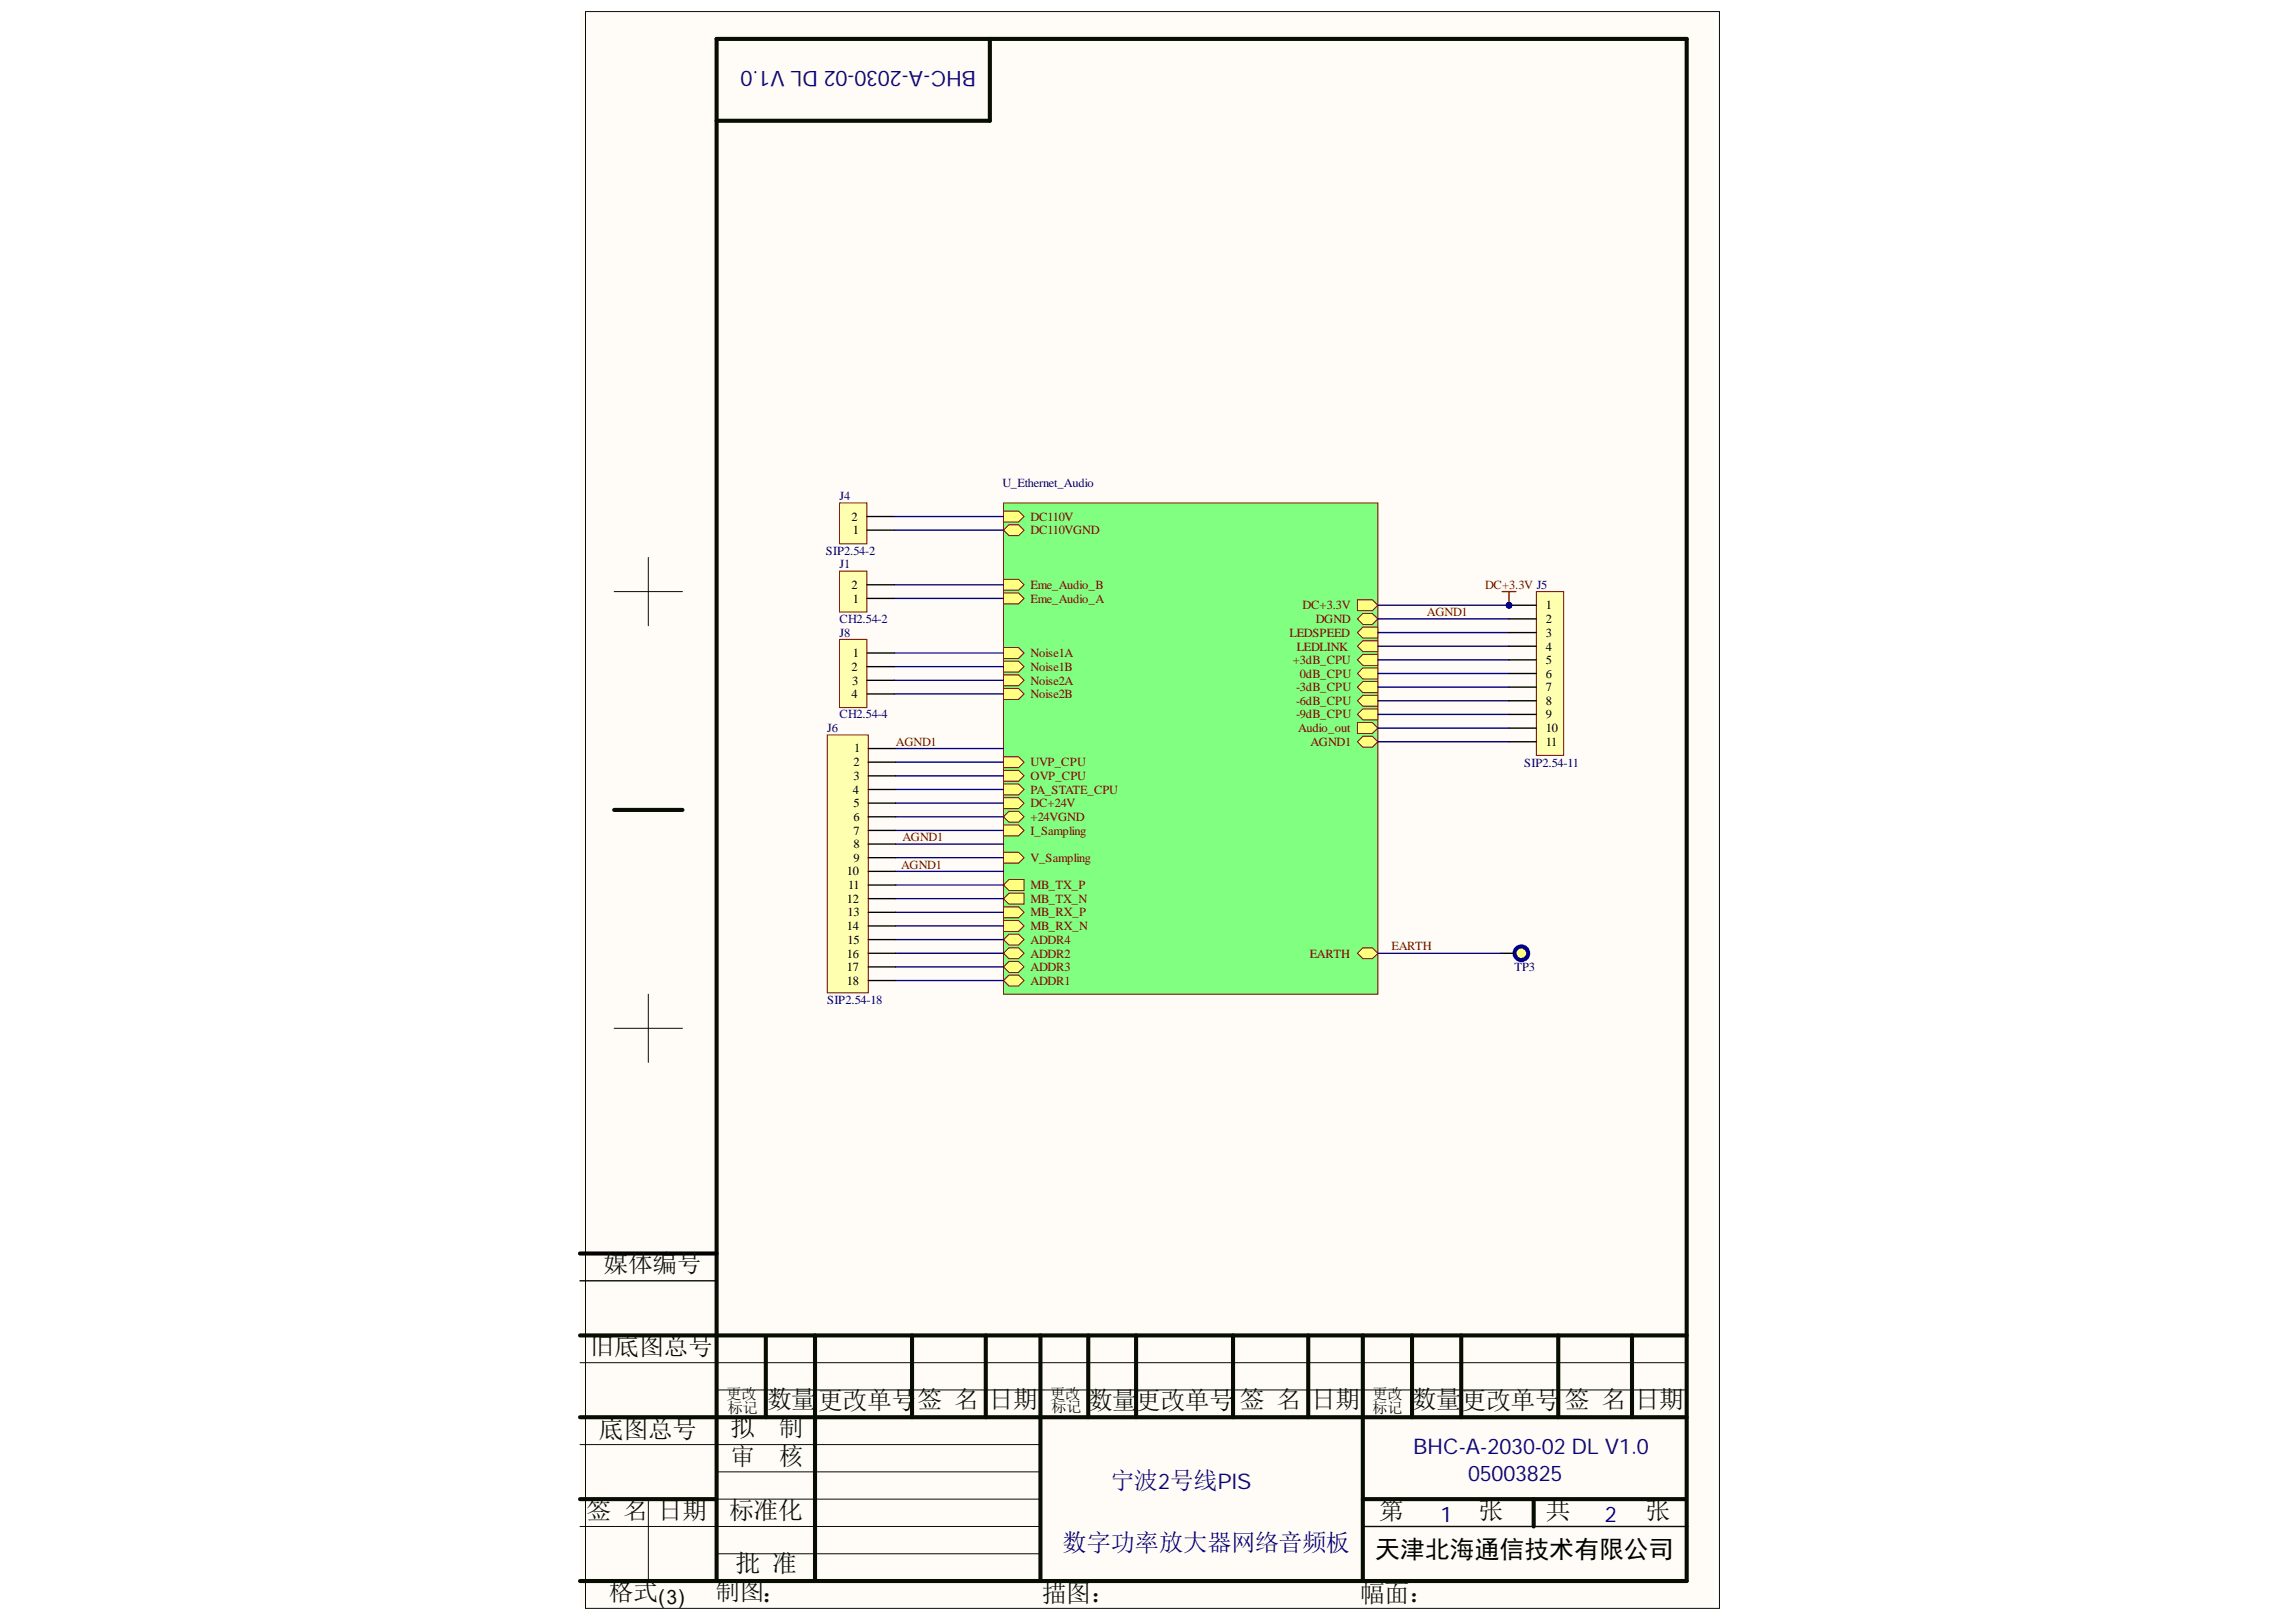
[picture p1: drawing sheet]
<svg xmlns="http://www.w3.org/2000/svg" width="297mm" height="210mm" viewBox="0 0 297 210" stroke-linecap="round" stroke-linejoin="round" font-family="sans-serif">
<defs><g id="words">
<g font-size="3.2" fill="#080d02">
<text x="78.1" y="164.7">媒体编号</text>
<text x="76.3" y="175.3">旧底图总号</text>
<text x="94.5" y="185.9">拟</text>
<text x="99.2" y="182.2">数量</text>
<text x="100.8" y="185.9">制</text>
<text x="105.8" y="182.3">更改单号</text>
<text x="118.7" y="182.2">签 名</text>
<text x="127.9" y="182.2">日期</text>
<text x="140.8" y="182.3">数量更改单号</text>
<text x="160.4" y="182.2">签 名</text>
<text x="169.6" y="182.2">日期</text>
<text x="182.6" y="182.2">数量</text>
<text x="189.1" y="182.3">更改单号</text>
<text x="202.4" y="182.2">签 名</text>
<text x="211.5" y="182.2">日期</text>
<text x="77.5" y="186">底图总号</text>
<text x="94.5" y="189.6">审</text>
<text x="100.8" y="189.6">核</text>
<text x="75.9" y="196.6">签 名</text>
<text x="85.1" y="196.6">日期</text>
<text x="94.3" y="196.6">标准化</text>
<text x="178.4" y="196.6">第</text>
<text x="191.3" y="196.6">张</text>
<text x="200" y="196.6">共</text>
<text x="212.9" y="196.6">张</text>
<text x="95.2" y="203.4">批 准</text>
<text x="78.8" y="207.1">格式</text>
<text x="92.6" y="207.1">制图：</text>
<text x="134.8" y="207.3">描图：</text>
<text x="176" y="207.3">幅面：</text>
</g>
<text font-size="3.2" x="177.9" y="201.6">天津北海通信技术有限公司</text>
<text font-size="3.1" fill="#11037f" x="143.6" y="192.7">宁波</text>
<text font-size="3.1" fill="#000080" x="137.5" y="200.7">数字功率放大器网络音频板</text>
<g font-size="2.8" fill="#11037f">
<text x="126.3" y="9.1" transform="rotate(-180 126.3 9.1)">BHC-A-2030-02 DL V1.0</text>
<text x="182.8" y="188.2">BHC-A-2030-02 DL V1.0</text>
<text x="189.9" y="191.6">05003825</text>
<text x="149.8" y="192.7">2号线PIS</text>
</g>
<g font-size="2.8" fill="#000080">
<text x="186.4" y="197">1</text>
<text x="207.6" y="197">2</text>
</g>
<g font-size="1.9" fill="#080d02">
<text x="94" y="181.1">更改</text>
<text x="135.9" y="181.1">更改</text>
<text x="177.6" y="181.1">更改</text>
</g>
<g font-size="1.9">
<text x="94.2" y="182.8">标记</text>
<text x="136" y="182.7">标记</text>
<text x="177.6" y="182.8">标记</text>
</g>
<g font-size="1.6" fill="#000080">
<text x="108.6" y="64.7">J4</text>
<text x="129.7" y="63">U_Ethernet_Audio</text>
<text x="106.8" y="71.8">SIP2.54-2</text>
<text x="108.6" y="73.5">J1</text>
<text x="108.6" y="80.6">CH2.54-2</text>
<text x="108.6" y="82.4">J8</text>
<text x="107" y="94.8">J6</text>
<text x="108.6" y="93">CH2.54-4</text>
<text x="197.2" y="99.3">SIP2.54-11</text>
<text x="195.9" y="125.7">TP3</text>
<text x="107" y="129.9">SIP2.54-18</text>
</g>
<g font-size="1.6">
<text x="110.1" y="67.4">2</text>
<text x="110.3" y="69.1">1</text>
<text x="110.1" y="76.2">2</text>
<text x="110.3" y="78">1</text>
<text x="200" y="78.9">1</text>
<text x="200" y="80.6">2</text>
<text x="200" y="82.4">3</text>
<text x="110.1" y="86.8">2</text>
<text x="110.2" y="88.6">3</text>
<text x="110.3" y="85">1</text>
<text x="200" y="84.2">4</text>
<text x="200" y="86">5</text>
<text x="200" y="87.7">6</text>
<text x="200" y="89.4">7</text>
<text x="110.1" y="90.4">4</text>
<text x="200" y="91.2">8</text>
<text x="200" y="93">9</text>
<text x="200" y="94.8">10</text>
<text x="110.4" y="99.1">2</text>
<text x="110.4" y="100.9">3</text>
<text x="110.5" y="97.4">1</text>
<text x="200" y="96.5">11</text>
<text x="110.3" y="102.7">4</text>
<text x="110.4" y="104.5">5</text>
<text x="110.4" y="106.3">6</text>
<text x="109.6" y="113.3">10</text>
<text x="110.4" y="108">7</text>
<text x="110.4" y="109.8">8</text>
<text x="110.4" y="111.6">9</text>
<text x="109.6" y="116.8">12</text>
<text x="109.6" y="118.6">13</text>
<text x="109.7" y="115">11</text>
<text x="109.6" y="120.4">14</text>
<text x="109.6" y="123.9">16</text>
<text x="109.6" y="125.7">17</text>
<text x="109.6" y="122.1">15</text>
<text x="109.6" y="127.5">18</text>
</g>
<g font-size="1.6" fill="#800000">
<text x="133.3" y="67.4">DC110V</text>
<text x="133.3" y="69.1">DC110VGND</text>
<text x="133.3" y="76.2">Eme_Audio_B</text>
<text x="192.1" y="76.2">DC+3.3V J5</text>
<text x="133.3" y="78">Eme_Audio_A</text>
<text x="166.8" y="82.4">LEDSPEED</text>
<text x="168.5" y="78.9">DC+3.3V</text>
<text x="170.2" y="80.6">DGND</text>
<text x="184.6" y="79.7">AGND1</text>
<text x="133.3" y="85">Noise1A</text>
<text x="133.3" y="86.8">Noise1B</text>
<text x="133.3" y="88.6">Noise2A</text>
<text x="167.3" y="86">+3dB_CPU</text>
<text x="167.7" y="89.4">-3dB_CPU</text>
<text x="167.8" y="84.2">LEDLINK</text>
<text x="168.2" y="87.7">0dB_CPU</text>
<text x="133.3" y="90.4">Noise2B</text>
<text x="167.7" y="91.2">-6dB_CPU</text>
<text x="167.7" y="93">-9dB_CPU</text>
<text x="167.9" y="94.8">Audio_out</text>
<text x="115.9" y="96.5">AGND1</text>
<text x="133.3" y="100.9">OVP_CPU</text>
<text x="133.3" y="99.1">UVP_CPU</text>
<text x="169.5" y="96.5">AGND1</text>
<text x="133.3" y="104.5">DC+24V</text>
<text x="133.3" y="102.7">PA_STATE_CPU</text>
<text x="133.3" y="106.3">+24VGND</text>
<text x="116.6" y="112.4">AGND1</text>
<text x="116.7" y="108.9">AGND1</text>
<text x="133.3" y="111.6">V_Sampling</text>
<text x="133.3" y="108">I_Sampling</text>
<text x="133.3" y="115">MB_TX_P</text>
<text x="133.3" y="116.8">MB_TX_N</text>
<text x="133.3" y="118.6">MB_RX_P</text>
<text x="133.3" y="120.4">MB_RX_N</text>
<text x="133.3" y="123.9">ADDR2</text>
<text x="133.3" y="125.7">ADDR3</text>
<text x="133.3" y="122.1">ADDR4</text>
<text x="169.4" y="123.9">EARTH</text>
<text x="180" y="123">EARTH</text>
<text x="133.3" y="127.5">ADDR1</text>
</g>
</g></defs>
<g fill="#fffcf8">
<path d="M75 1.5h146.7v206.6h-146.7z" fill-rule="evenodd"/>
<path d="M75 1.5h146.7v206.6h-146.7z" fill-rule="evenodd"/>
</g>
<g fill="none" stroke="#080d02" stroke-width=".53">
<path d="M128.1 5v10.6h-35.4M79.5 104.8h8.8M75 172.8h143.2M99.1 173v10.4M105.4 172.8v31.8M118 172.8v10.6M127.5 172.8v10.6M134.6 172.8v31.8M140.8 172.8v10.6M147 172.8v10.6M159.5 172.8v10.6M169.2 172.8v10.6"/>
<path d="M176.3 172.8v31.8M182.7 172.8v10.6M189 172.8v10.6M201.6 172.8v10.6M211.1 172.8v10.6M75 183.4h143.2M75 194h17.7M176.3 194h41.7M198.4 194v3.5M75 204.6h143.2v-199.6h-125.5v199.6"/>
</g>
<g fill="none" stroke="#080d02" stroke-width=".13">
<path d="M75.7 1.5h146.8v206.6h-146.8zM79.5 76.6h8.8M83.9 72.1v8.9M79.5 133.1h8.8M83.9 128.7v8.8M75 176.3h143.2M92.7 179.9h125.5M75 197.5h59.6M75 186.9h59.6M83.9 194v10.6M92.7 194h41.9M92.9 190.5h41.7"/>
<path d="M92.7 201.1h41.9"/>
</g>
<path d="M176.5 197.5h41.9" fill="none" stroke="#080d02" stroke-width=".18"/>
<path d="M75 165.7h17.7" fill="none" stroke="#000" stroke-width=".17"/>
<path d="M75 162.2h17.7" fill="none" stroke="#000" stroke-width=".53"/>
<path d="M129.8 65.1h48.5v63.6h-48.5z" fill-rule="evenodd" fill="#80ff80"/>
<path d="M129.8 65.1h48.5v63.6h-48.5z" fill="none" stroke="#800000" stroke-width=".13"/>
<path d="M129.8 66.1h2l.7 .7-.7 .8h-2z" fill-rule="evenodd" fill="#ffff80"/>
<path d="M129.8 66.1h2l.7 .7-.7 .8h-2z" fill="none" stroke="#800000" stroke-width=".13"/>
<path d="M129.8 68.6l.7-.7h1.3l.7 .7-.7 .7h-1.3z" fill-rule="evenodd" fill="#ffff80"/>
<path d="M129.8 68.6l.7-.7h1.3l.7 .7-.7 .7h-1.3z" fill="none" stroke="#800000" stroke-width=".13"/>
<path d="M129.8 76.7h2l.7 .7-.7 .7h-2z" fill-rule="evenodd" fill="#ffff80"/>
<path d="M129.8 76.7h2l.7 .7-.7 .7h-2z" fill="none" stroke="#800000" stroke-width=".13"/>
<path d="M129.8 75h2l.7 .7-.7 .7h-2z" fill-rule="evenodd" fill="#ffff80"/>
<path d="M129.8 75h2l.7 .7-.7 .7h-2z" fill="none" stroke="#800000" stroke-width=".13"/>
<path d="M175.6 93.5h1.9l.8 .7-.8 .7h-1.9z" fill-rule="evenodd" fill="#ffff80"/>
<path d="M175.6 93.5h1.9l.8 .7-.8 .7h-1.9z" fill="none" stroke="#800000" stroke-width=".13"/>
<path d="M176.3 95.3h1.2l.8 .7-.8 .7h-1.2l-.7-.7z" fill-rule="evenodd" fill="#ffff80"/>
<path d="M176.3 95.3h1.2l.8 .7-.8 .7h-1.2l-.7-.7z" fill="none" stroke="#800000" stroke-width=".13"/>
<path d="M175.6 77.6h1.9l.8 .7-.8 .7h-1.9z" fill-rule="evenodd" fill="#ffff80"/>
<path d="M175.6 77.6h1.9l.8 .7-.8 .7h-1.9z" fill="none" stroke="#800000" stroke-width=".13"/>
<path d="M129.8 114.5l.7-.7h2v1.4h-2z" fill-rule="evenodd" fill="#ffff80"/>
<path d="M129.8 114.5l.7-.7h2v1.4h-2z" fill="none" stroke="#800000" stroke-width=".13"/>
<path d="M129.8 116.3l.7-.7h2v1.4h-2z" fill-rule="evenodd" fill="#ffff80"/>
<path d="M129.8 116.3l.7-.7h2v1.4h-2z" fill="none" stroke="#800000" stroke-width=".13"/>
<path d="M129.8 117.4h2l.7 .7-.7 .7h-2z" fill-rule="evenodd" fill="#ffff80"/>
<path d="M129.8 117.4h2l.7 .7-.7 .7h-2z" fill="none" stroke="#800000" stroke-width=".13"/>
<path d="M129.8 119.1h2l.7 .7-.7 .7h-2z" fill-rule="evenodd" fill="#ffff80"/>
<path d="M129.8 119.1h2l.7 .7-.7 .7h-2z" fill="none" stroke="#800000" stroke-width=".13"/>
<path d="M129.8 83.8h2l.7 .7-.7 .7h-2z" fill-rule="evenodd" fill="#ffff80"/>
<path d="M129.8 83.8h2l.7 .7-.7 .7h-2z" fill="none" stroke="#800000" stroke-width=".13"/>
<path d="M129.8 85.6h2l.7 .7-.7 .7h-2z" fill-rule="evenodd" fill="#ffff80"/>
<path d="M129.8 85.6h2l.7 .7-.7 .7h-2z" fill="none" stroke="#800000" stroke-width=".13"/>
<path d="M129.8 103.2h2l.7 .7-.7 .7h-2z" fill-rule="evenodd" fill="#ffff80"/>
<path d="M129.8 103.2h2l.7 .7-.7 .7h-2z" fill="none" stroke="#800000" stroke-width=".13"/>
<path d="M129.8 87.3h2l.7 .7-.7 .7h-2z" fill-rule="evenodd" fill="#ffff80"/>
<path d="M129.8 87.3h2l.7 .7-.7 .7h-2z" fill="none" stroke="#800000" stroke-width=".13"/>
<path d="M129.8 89.1h2l.7 .7-.7 .7h-2z" fill-rule="evenodd" fill="#ffff80"/>
<path d="M129.8 89.1h2l.7 .7-.7 .7h-2z" fill="none" stroke="#800000" stroke-width=".13"/>
<path d="M175.6 80.1l.7-.7h1.2l.8 .7-.8 .7h-1.2z" fill-rule="evenodd" fill="#ffff80"/>
<path d="M175.6 80.1l.7-.7h1.2l.8 .7-.8 .7h-1.2z" fill="none" stroke="#800000" stroke-width=".13"/>
<path d="M129.8 110.3h2l.7 .7-.7 .7h-2z" fill-rule="evenodd" fill="#ffff80"/>
<path d="M129.8 110.3h2l.7 .7-.7 .7h-2z" fill="none" stroke="#800000" stroke-width=".13"/>
<path d="M129.8 106.8h2l.7 .7-.7 .7h-2z" fill-rule="evenodd" fill="#ffff80"/>
<path d="M129.8 106.8h2l.7 .7-.7 .7h-2z" fill="none" stroke="#800000" stroke-width=".13"/>
<path d="M129.8 126.9l.7-.7h1.3l.7 .7-.7 .7h-1.3z" fill-rule="evenodd" fill="#ffff80"/>
<path d="M129.8 126.9l.7-.7h1.3l.7 .7-.7 .7h-1.3z" fill="none" stroke="#800000" stroke-width=".13"/>
<path d="M129.8 123.4l.7-.7h1.3l.7 .7-.7 .7h-1.3z" fill-rule="evenodd" fill="#ffff80"/>
<path d="M129.8 123.4l.7-.7h1.3l.7 .7-.7 .7h-1.3z" fill="none" stroke="#800000" stroke-width=".13"/>
<path d="M129.8 125.1l.7-.7h1.3l.7 .7-.7 .7h-1.3z" fill-rule="evenodd" fill="#ffff80"/>
<path d="M129.8 125.1l.7-.7h1.3l.7 .7-.7 .7h-1.3z" fill="none" stroke="#800000" stroke-width=".13"/>
<path d="M129.8 121.6l.7-.7h1.3l.7 .7-.7 .7h-1.3z" fill-rule="evenodd" fill="#ffff80"/>
<path d="M129.8 121.6l.7-.7h1.3l.7 .7-.7 .7h-1.3z" fill="none" stroke="#800000" stroke-width=".13"/>
<path d="M129.8 101.5h2l.7 .7-.7 .7h-2z" fill-rule="evenodd" fill="#ffff80"/>
<path d="M129.8 101.5h2l.7 .7-.7 .7h-2z" fill="none" stroke="#800000" stroke-width=".13"/>
<path d="M129.8 99.7h2l.7 .7-.7 .7h-2z" fill-rule="evenodd" fill="#ffff80"/>
<path d="M129.8 99.7h2l.7 .7-.7 .7h-2z" fill="none" stroke="#800000" stroke-width=".13"/>
<path d="M129.8 97.9h2l.7 .7-.7 .7h-2z" fill-rule="evenodd" fill="#ffff80"/>
<path d="M129.8 97.9h2l.7 .7-.7 .7h-2z" fill="none" stroke="#800000" stroke-width=".13"/>
<path d="M129.8 105.7l.7-.7h1.3l.7 .7-.7 .7h-1.3z" fill-rule="evenodd" fill="#ffff80"/>
<path d="M129.8 105.7l.7-.7h1.3l.7 .7-.7 .7h-1.3z" fill="none" stroke="#800000" stroke-width=".13"/>
<path d="M176.3 122.7h1.2l.8 .7-.8 .7h-1.2l-.7-.7z" fill-rule="evenodd" fill="#ffff80"/>
<path d="M176.3 122.7h1.2l.8 .7-.8 .7h-1.2l-.7-.7z" fill="none" stroke="#800000" stroke-width=".13"/>
<path d="M176.3 84.7h2v1.4h-2l-.7-.7z" fill-rule="evenodd" fill="#ffff80"/>
<path d="M176.3 84.7h2v1.4h-2l-.7-.7z" fill="none" stroke="#800000" stroke-width=".13"/>
<path d="M176.3 88.2h2v1.4h-2l-.7-.7z" fill-rule="evenodd" fill="#ffff80"/>
<path d="M176.3 88.2h2v1.4h-2l-.7-.7z" fill="none" stroke="#800000" stroke-width=".13"/>
<path d="M176.3 90h2v1.4h-2l-.7-.7z" fill-rule="evenodd" fill="#ffff80"/>
<path d="M176.3 90h2v1.4h-2l-.7-.7z" fill="none" stroke="#800000" stroke-width=".13"/>
<path d="M175.6 92.5l.7-.7h2v1.4h-2z" fill-rule="evenodd" fill="#ffff80"/>
<path d="M175.6 92.5l.7-.7h2v1.4h-2z" fill="none" stroke="#800000" stroke-width=".13"/>
<path d="M176.3 82.9h2v1.4h-2l-.7-.7z" fill-rule="evenodd" fill="#ffff80"/>
<path d="M176.3 82.9h2v1.4h-2l-.7-.7z" fill="none" stroke="#800000" stroke-width=".13"/>
<path d="M176.3 81.2h2v1.4h-2l-.7-.7z" fill-rule="evenodd" fill="#ffff80"/>
<path d="M176.3 81.2h2v1.4h-2l-.7-.7z" fill="none" stroke="#800000" stroke-width=".13"/>
<path d="M176.3 86.4h2v1.5h-2l-.7-.7z" fill-rule="evenodd" fill="#ffff80"/>
<path d="M176.3 86.4h2v1.5h-2l-.7-.7z" fill="none" stroke="#800000" stroke-width=".13"/>
<path d="M108.6 65.1h3.6v5.3h-3.6z" fill-rule="evenodd" fill="#ffffb0"/>
<path d="M108.6 65.1h3.6v5.3h-3.6z" fill="none" stroke="#800000" stroke-width=".13"/>
<path d="M112.2 68.6h3.5M112.2 66.8h3.5" fill="none" stroke="#000" stroke-width=".17"/>
<path d="M115.7 66.8h14.1M115.7 68.6h14.1" fill="none" stroke="#000080" stroke-width=".17"/>
<path d="M178.3 78.3h16.9" fill="none" stroke="#000080" stroke-width=".18"/>
<circle cx="195.2" cy="78.3" r=".35" fill="#000080"/>
<circle cx="195.2" cy="78.3" r=".35" fill="none" stroke="#000080" stroke-width=".13"/>
<path d="M178.3 80.1h16.9M178.3 81.9h16.9M178.3 83.6h16.9M178.3 85.4h16.9M178.3 87.2h16.9M178.3 88.9h16.9" fill="none" stroke="#000080" stroke-width=".18"/>
<path d="M194.3 76.6h1.8M195.2 76.6v1.7" fill="none" stroke="#800000" stroke-width=".18"/>
<circle cx="195.2" cy="78.3" r=".35" fill="#000080"/>
<circle cx="195.2" cy="78.3" r=".35" fill="none" stroke="#000080" stroke-width=".13"/>
<path d="M178.3 92.5h16.9M178.3 90.7h16.9" fill="none" stroke="#000080" stroke-width=".18"/>
<circle cx="195.2" cy="78.3" r=".35" fill="#000080"/>
<circle cx="195.2" cy="78.3" r=".35" fill="none" stroke="#000080" stroke-width=".13"/>
<path d="M198.8 76.6h3.5v21.2h-3.5z" fill-rule="evenodd" fill="#ffffb0"/>
<path d="M198.8 76.6h3.5v21.2h-3.5z" fill="none" stroke="#800000" stroke-width=".13"/>
<path d="M195.2 78.3h3.6" fill="none" stroke="#000" stroke-width=".18"/>
<circle cx="195.2" cy="78.3" r=".35" fill="#000080"/>
<circle cx="195.2" cy="78.3" r=".35" fill="none" stroke="#000080" stroke-width=".13"/>
<path d="M195.2 80.1h3.6M195.2 81.9h3.6M195.2 83.6h3.6M195.2 85.4h3.6M195.2 87.2h3.6M195.2 88.9h3.6M195.2 90.7h3.6M195.2 92.5h3.6M195.2 94.2h3.6M195.2 96h3.6" fill="none" stroke="#000" stroke-width=".18"/>
<path d="M178.3 94.2h16.9M178.3 96h16.9" fill="none" stroke="#000080" stroke-width=".18"/>
<circle cx="196.8" cy="123.4" r=".88" fill="#fdf101"/>
<circle cx="196.8" cy="123.4" r=".88" fill="none" stroke="#00f" stroke-width=".53"/>
<path d="M194.2 123.4h1.7" fill="none" stroke="#000" stroke-width=".18"/>
<circle cx="196.8" cy="123.4" r=".88" fill="none" stroke="#00f" stroke-width=".18"/>
<path d="M178.3 123.4h15.9" fill="none" stroke="#000080" stroke-width=".18"/>
<g fill="none" stroke="#000080" stroke-width=".17">
<path d="M115.7 75.7h14.1M115.7 77.4h14.1M115.7 84.5h14.1M115.7 86.3h14.1M115.7 88h14.1M115.7 89.8h14.1M115.9 98.6h13.9M115.9 96.9h13.9M115.9 119.8h13.9M115.9 118.1h13.9M115.9 116.3h13.9M115.9 114.5h13.9"/>
<path d="M115.9 112.8h13.9M115.9 111h13.9M115.9 109.2h13.9M115.9 107.5h13.9M115.9 103.9h13.9M115.9 105.7h13.9M115.9 102.2h13.9M115.9 100.4h13.9M115.9 121.6h13.9M115.9 123.4h13.9M115.9 125.1h13.9M115.9 126.9h13.9"/>
</g>
<path d="M107 95.1h5.3v33.4h-5.3z" fill-rule="evenodd" fill="#ffffb0"/>
<path d="M107 95.1h5.3v33.4h-5.3z" fill="none" stroke="#800000" stroke-width=".13"/>
<g fill="none" stroke="#000" stroke-width=".17">
<path d="M112.3 96.9h3.6M112.3 98.6h3.6M112.3 100.4h3.6M112.3 102.2h3.6M112.3 103.9h3.6M112.3 105.7h3.6M112.3 107.5h3.6M112.3 109.2h3.6M112.3 111h3.6M112.3 112.8h3.6M112.3 114.5h3.6M112.3 116.3h3.6"/>
<path d="M112.3 118.1h3.6M112.3 119.8h3.6M112.3 121.6h3.6M112.3 123.4h3.6M112.3 125.1h3.6M112.3 126.9h3.6"/>
</g>
<path d="M108.6 73.9h3.6v5.3h-3.6z" fill-rule="evenodd" fill="#ffffb0"/>
<path d="M108.6 73.9h3.6v5.3h-3.6z" fill="none" stroke="#800000" stroke-width=".13"/>
<path d="M112.2 77.4h3.5M112.2 75.7h3.5" fill="none" stroke="#000" stroke-width=".17"/>
<path d="M108.6 82.7h3.6v8.9h-3.6z" fill-rule="evenodd" fill="#ffffb0"/>
<path d="M108.6 82.7h3.6v8.9h-3.6z" fill="none" stroke="#800000" stroke-width=".13"/>
<path d="M112.2 84.5h3.5M112.2 86.3h3.5M112.2 88h3.5M112.2 89.8h3.5" fill="none" stroke="#000" stroke-width=".17"/>
<use href="#words"/>
</svg>
